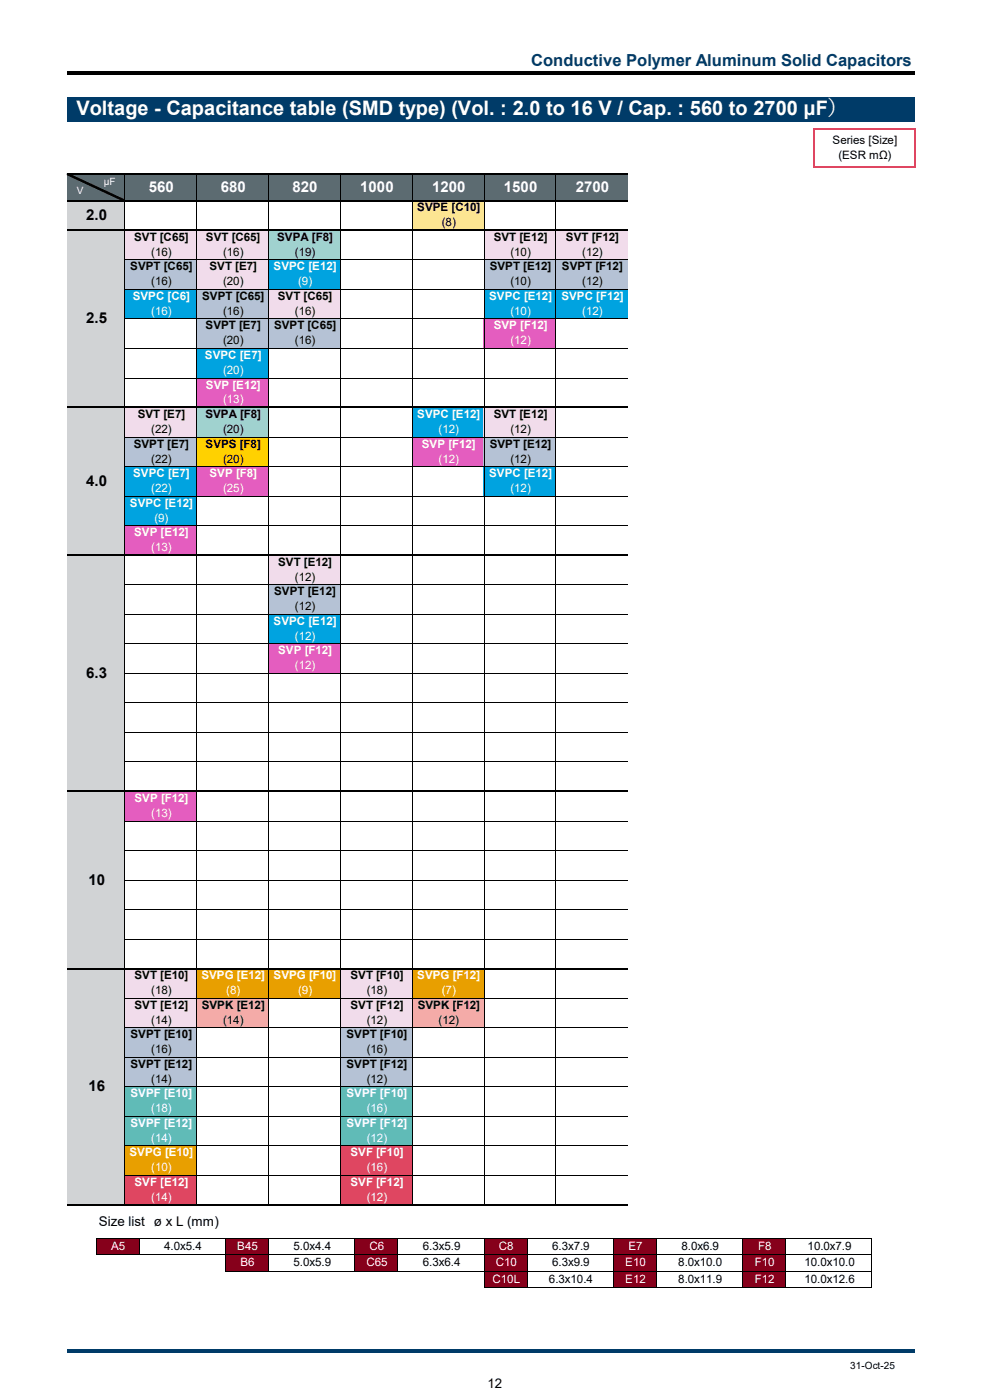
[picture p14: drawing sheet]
<svg xmlns="http://www.w3.org/2000/svg" width="210mm" height="297mm" viewBox="0 0 210 297" stroke-linecap="round" stroke-linejoin="round" font-family="sans-serif">
<defs><g id="words">
<text font-size="4.2" fill="#fff" x="16.2" y="24.5">Voltage - Capacitance table (SMD type) (Vol. : 2.0 to 16 V / Cap. : 560 to 2700 μF）</text>
<text font-size="3.5" fill="#003b68" x="112.7" y="14.1">Conductive Polymer Aluminum Solid Capacitors</text>
<g font-size="3.2" fill="#fff">
<text x="31.6" y="40.7">560</text>
<text x="46.8" y="40.7">680</text>
<text x="62.1" y="40.7">820</text>
<text x="76.4" y="40.7">1000</text>
<text x="91.7" y="40.7">1200</text>
<text x="106.9" y="40.7">1500</text>
<text x="122.1" y="40.7">2700</text>
</g>
<g font-size="3.2">
<text x="18.3" y="46.7">2.0</text>
<text x="18.3" y="68.6">2.5</text>
<text x="18.3" y="103.1">4.0</text>
<text x="18.3" y="143.8">6.3</text>
<text x="18.8" y="187.7">10</text>
<text x="18.8" y="231.5">16</text>
</g>
<g font-size="2.8">
<text x="21" y="260.2">Size list ø x L (mm)</text>
<text x="103.4" y="294.5">12</text>
</g>
<g font-size="2.5">
<text x="176.6" y="30.6">Series [Size]</text>
<text x="177.8" y="33.8">(ESR mΩ)</text>
<text x="88.5" y="44.8">SVPE [C10]</text>
<text x="28.5" y="51.1">SVT [C65]</text>
<text x="43.7" y="51.1">SVT [C65]</text>
<text x="58.8" y="51.1">SVPA [F8]</text>
<text x="93.7" y="48">(8)</text>
<text x="104.7" y="51.1">SVT [E12]</text>
<text x="120.1" y="51.1">SVT [F12]</text>
<text x="27.6" y="57.4">SVPT [C65]</text>
<text x="32.1" y="54.3">(16)</text>
<text x="44.5" y="57.4">SVT [E7]</text>
<text x="47.3" y="54.3">(16)</text>
<text x="62.6" y="54.3">(19)</text>
<text x="103.9" y="57.4">SVPT [E12]</text>
<text x="108.3" y="54.3">(10)</text>
<text x="119.2" y="57.4">SVPT [F12]</text>
<text x="123.5" y="54.3">(12)</text>
<text x="32.1" y="60.5">(16)</text>
<text x="42.9" y="63.6">SVPT [C65]</text>
<text x="47.3" y="60.5">(20)</text>
<text x="58.9" y="63.6">SVT [C65]</text>
<text x="108.3" y="60.5">(10)</text>
<text x="123.5" y="60.5">(12)</text>
<text x="43.6" y="69.9">SVPT [E7]</text>
<text x="47.3" y="66.8">(16)</text>
<text x="58.1" y="69.9">SVPT [C65]</text>
<text x="62.6" y="66.8">(16)</text>
<text x="47.3" y="73.1">(20)</text>
<text x="62.6" y="73.1">(16)</text>
<text x="29.2" y="88.7">SVT [E7]</text>
<text x="43.6" y="88.7">SVPA [F8]</text>
<text x="104.7" y="88.7">SVT [E12]</text>
<text x="28.4" y="95">SVPT [E7]</text>
<text x="32.1" y="91.9">(22)</text>
<text x="43.6" y="95">SVPS [F8]</text>
<text x="47.3" y="91.9">(20)</text>
<text x="103.9" y="95">SVPT [E12]</text>
<text x="108.3" y="91.9">(12)</text>
<text x="32.1" y="98.1">(22)</text>
<text x="47.3" y="98.1">(20)</text>
<text x="108.3" y="98.1">(12)</text>
<text x="59" y="120">SVT [E12]</text>
<text x="62.6" y="123.2">(12)</text>
<text x="58.2" y="126.3">SVPT [E12]</text>
<text x="62.6" y="129.5">(12)</text>
<text x="28.5" y="207.7">SVT [E10]</text>
<text x="74.3" y="207.7">SVT [F10]</text>
<text x="28.5" y="214">SVT [E12]</text>
<text x="32.1" y="210.9">(18)</text>
<text x="42.8" y="214">SVPK [E12]</text>
<text x="74.3" y="214">SVT [F12]</text>
<text x="77.8" y="210.9">(18)</text>
<text x="88.6" y="214">SVPK [F12]</text>
<text x="27.7" y="220.3">SVPT [E10]</text>
<text x="32.1" y="217.2">(14)</text>
<text x="47.3" y="217.2">(14)</text>
<text x="73.5" y="220.3">SVPT [F10]</text>
<text x="77.8" y="217.2">(12)</text>
<text x="93.1" y="217.2">(12)</text>
<text x="27.7" y="226.5">SVPT [E12]</text>
<text x="32.1" y="223.4">(16)</text>
<text x="73.5" y="226.5">SVPT [F12]</text>
<text x="77.8" y="223.4">(16)</text>
<text x="32.1" y="229.7">(14)</text>
<text x="77.8" y="229.7">(12)</text>
<text x="34.8" y="265.1">4.0x5.4</text>
<text x="62.3" y="265.1">5.0x4.4</text>
<text x="62.3" y="268.6">5.0x5.9</text>
<text x="89.7" y="265.1">6.3x5.9</text>
<text x="89.7" y="268.6">6.3x6.4</text>
<text x="117.1" y="265.1">6.3x7.9</text>
<text x="117.1" y="268.6">6.3x9.9</text>
<text x="143.9" y="268.6">8.0x10.0</text>
<text x="144.6" y="265.1">8.0x6.9</text>
<text x="170.6" y="268.6">10.0x10.0</text>
<text x="171.3" y="265.1">10.0x7.9</text>
<text x="116.5" y="272.1">6.3x10.4</text>
<text x="143.9" y="272.1">8.0x11.9</text>
<text x="170.6" y="272.1">10.0x12.6</text>
</g>
<g font-size="2.5" fill="#fff">
<text x="58" y="57.4">SVPC [E12]</text>
<text x="28.2" y="63.6">SVPC [C6]</text>
<text x="63.2" y="60.5">(9)</text>
<text x="103.8" y="63.6">SVPC [E12]</text>
<text x="119.1" y="63.6">SVPC [F12]</text>
<text x="32.1" y="66.8">(16)</text>
<text x="104.7" y="69.9">SVP [F12]</text>
<text x="108.3" y="66.8">(10)</text>
<text x="123.5" y="66.8">(12)</text>
<text x="43.5" y="76.2">SVPC [E7]</text>
<text x="108.3" y="73.1">(12)</text>
<text x="43.7" y="82.4">SVP [E12]</text>
<text x="47.3" y="79.3">(20)</text>
<text x="47.3" y="85.6">(13)</text>
<text x="88.5" y="88.7">SVPC [E12]</text>
<text x="89.5" y="95">SVP [F12]</text>
<text x="93.1" y="91.9">(12)</text>
<text x="28.2" y="101.2">SVPC [E7]</text>
<text x="44.5" y="101.2">SVP [F8]</text>
<text x="93.1" y="98.1">(12)</text>
<text x="103.8" y="101.2">SVPC [E12]</text>
<text x="27.6" y="107.5">SVPC [E12]</text>
<text x="32.1" y="104.4">(22)</text>
<text x="47.3" y="104.4">(25)</text>
<text x="108.3" y="104.4">(12)</text>
<text x="28.5" y="113.8">SVP [E12]</text>
<text x="32.8" y="110.7">(9)</text>
<text x="32.1" y="116.9">(13)</text>
<text x="58" y="132.5">SVPC [E12]</text>
<text x="62.6" y="135.7">(12)</text>
<text x="59" y="138.8">SVP [F12]</text>
<text x="62.6" y="142">(12)</text>
<text x="28.5" y="170.1">SVP [F12]</text>
<text x="32.1" y="173.3">(13)</text>
<text x="42.7" y="207.7">SVPG [E12]</text>
<text x="58" y="207.7">SVPG [F10]</text>
<text x="88.5" y="207.7">SVPG [F12]</text>
<text x="48" y="210.9">(8)</text>
<text x="63.2" y="210.9">(9)</text>
<text x="93.7" y="210.9">(7)</text>
<text x="27.7" y="232.8">SVPF [E10]</text>
<text x="73.5" y="232.8">SVPF [F10]</text>
<text x="27.7" y="239.1">SVPF [E12]</text>
<text x="32.1" y="236">(18)</text>
<text x="73.5" y="239.1">SVPF [F12]</text>
<text x="77.8" y="236">(16)</text>
<text x="27.5" y="245.3">SVPG [E10]</text>
<text x="32.1" y="242.2">(14)</text>
<text x="74.3" y="245.3">SVF [F10]</text>
<text x="77.8" y="242.2">(12)</text>
<text x="28.5" y="251.6">SVF [E12]</text>
<text x="32.1" y="248.5">(10)</text>
<text x="74.3" y="251.6">SVF [F12]</text>
<text x="77.8" y="248.5">(16)</text>
<text x="32.1" y="254.8">(14)</text>
<text x="77.8" y="254.8">(12)</text>
<text x="23.6" y="265.1">A5</text>
<text x="50.3" y="265.1">B45</text>
<text x="51" y="268.6">B6</text>
<text x="77.7" y="268.6">C65</text>
<text x="78.4" y="265.1">C6</text>
<text x="105.2" y="268.6">C10</text>
<text x="105.8" y="265.1">C8</text>
<text x="132.6" y="268.6">E10</text>
<text x="133.3" y="265.1">E7</text>
<text x="160.2" y="268.6">F10</text>
<text x="160.8" y="265.1">F8</text>
<text x="104.5" y="272.1">C10L</text>
<text x="132.6" y="272.1">E12</text>
<text x="160.2" y="272.1">F12</text>
</g>
<g font-size="2.1" fill="#fff">
<text x="16.3" y="41.2">V</text>
<text x="22" y="39.2">μF</text>
</g>
<text font-size="2.1" x="180.4" y="290.4">31-Oct-25</text>
</g></defs>
<path d="M14.3 20.6h179.8v5.1h-179.8z" fill-rule="evenodd" fill="#003b68"/>
<path d="M14.3 36.9h118.9v5.7h-118.9z" fill-rule="evenodd" fill="#5c6b71"/>
<path d="M14.3 42.6h12.2v6.3h-12.2z" fill-rule="evenodd" fill="#d1d3d5"/>
<path d="M87.4 42.6h15.3v6.3h-15.3z" fill-rule="evenodd" fill="#fce592"/>
<path d="M14.3 48.9h12.2v6.3h-12.2z" fill-rule="evenodd" fill="#d1d3d5"/>
<path d="M26.5 48.9h30.5v6.3h-30.5z" fill-rule="evenodd" fill="#f1dceb"/>
<path d="M56.9 48.9h15.3v6.3h-15.3z" fill-rule="evenodd" fill="#a0d2cf"/>
<path d="M102.7 48.9h30.5v6.3h-30.5z" fill-rule="evenodd" fill="#f1dceb"/>
<path d="M14.3 55.1h12.2v6.3h-12.2z" fill-rule="evenodd" fill="#d1d3d5"/>
<path d="M26.5 55.1h15.2v6.3h-15.2z" fill-rule="evenodd" fill="#b5c2d5"/>
<path d="M41.7 55.1h15.3v6.3h-15.3z" fill-rule="evenodd" fill="#f1dceb"/>
<path d="M56.9 55.1h15.3v6.3h-15.3z" fill-rule="evenodd" fill="#00a3e0"/>
<path d="M102.7 55.1h30.5v6.3h-30.5z" fill-rule="evenodd" fill="#b5c2d5"/>
<path d="M14.3 61.4h12.2v6.3h-12.2z" fill-rule="evenodd" fill="#d1d3d5"/>
<path d="M26.5 61.4h15.2v6.3h-15.2z" fill-rule="evenodd" fill="#00a3e0"/>
<path d="M41.7 61.4h15.3v6.3h-15.3z" fill-rule="evenodd" fill="#b5c2d5"/>
<path d="M56.9 61.4h15.3v6.3h-15.3z" fill-rule="evenodd" fill="#f1dceb"/>
<path d="M102.7 61.4h30.5v6.3h-30.5z" fill-rule="evenodd" fill="#00a3e0"/>
<path d="M14.3 67.7h12.2v6.3h-12.2z" fill-rule="evenodd" fill="#d1d3d5"/>
<path d="M41.7 67.7h30.5v6.3h-30.5z" fill-rule="evenodd" fill="#b5c2d5"/>
<path d="M102.7 67.7h15.2v6.3h-15.2z" fill-rule="evenodd" fill="#e45dbf"/>
<path d="M14.3 73.9h12.2v6.3h-12.2z" fill-rule="evenodd" fill="#d1d3d5"/>
<path d="M41.7 73.9h15.3v6.3h-15.3z" fill-rule="evenodd" fill="#00a3e0"/>
<path d="M14.3 80.2h12.2v6.3h-12.2z" fill-rule="evenodd" fill="#d1d3d5"/>
<path d="M41.7 80.2h15.3v6.3h-15.3z" fill-rule="evenodd" fill="#e45dbf"/>
<path d="M14.3 86.4h12.2v6.4h-12.2z" fill-rule="evenodd" fill="#d1d3d5"/>
<path d="M26.5 86.4h15.2v6.4h-15.2z" fill-rule="evenodd" fill="#f1dceb"/>
<path d="M41.7 86.4h15.3v6.4h-15.3z" fill-rule="evenodd" fill="#a0d2cf"/>
<path d="M87.4 86.4h15.3v6.4h-15.3z" fill-rule="evenodd" fill="#00a3e0"/>
<path d="M102.7 86.4h15.2v6.4h-15.2z" fill-rule="evenodd" fill="#f1dceb"/>
<path d="M14.3 92.7h12.2v6.3h-12.2z" fill-rule="evenodd" fill="#d1d3d5"/>
<path d="M26.5 92.7h15.2v6.3h-15.2z" fill-rule="evenodd" fill="#b5c2d5"/>
<path d="M41.7 92.7h15.3v6.3h-15.3z" fill-rule="evenodd" fill="#ffd100"/>
<path d="M87.4 92.7h15.3v6.3h-15.3z" fill-rule="evenodd" fill="#e45dbf"/>
<path d="M102.7 92.7h15.2v6.3h-15.2z" fill-rule="evenodd" fill="#b5c2d5"/>
<path d="M14.3 99h12.2v6.3h-12.2z" fill-rule="evenodd" fill="#d1d3d5"/>
<path d="M26.5 99h15.2v6.3h-15.2z" fill-rule="evenodd" fill="#00a3e0"/>
<path d="M41.7 99h15.3v6.3h-15.3z" fill-rule="evenodd" fill="#e45dbf"/>
<path d="M102.7 99h15.2v6.3h-15.2z" fill-rule="evenodd" fill="#00a3e0"/>
<path d="M14.3 105.2h12.2v6.4h-12.2z" fill-rule="evenodd" fill="#d1d3d5"/>
<path d="M26.5 105.2h15.2v6.4h-15.2z" fill-rule="evenodd" fill="#00a3e0"/>
<path d="M14.3 111.5h12.2v6.3h-12.2z" fill-rule="evenodd" fill="#d1d3d5"/>
<path d="M26.5 111.5h15.2v6.3h-15.2z" fill-rule="evenodd" fill="#e45dbf"/>
<path d="M14.3 117.8h12.2v6.3h-12.2z" fill-rule="evenodd" fill="#d1d3d5"/>
<path d="M56.9 117.8h15.3v6.3h-15.3z" fill-rule="evenodd" fill="#f1dceb"/>
<path d="M14.3 124h12.2v6.3h-12.2z" fill-rule="evenodd" fill="#d1d3d5"/>
<path d="M56.9 124h15.3v6.3h-15.3z" fill-rule="evenodd" fill="#b5c2d5"/>
<path d="M14.3 130.3h12.2v6.3h-12.2z" fill-rule="evenodd" fill="#d1d3d5"/>
<path d="M56.9 130.3h15.3v6.3h-15.3z" fill-rule="evenodd" fill="#00a3e0"/>
<path d="M14.3 136.6h12.2v6.3h-12.2z" fill-rule="evenodd" fill="#d1d3d5"/>
<path d="M56.9 136.6h15.3v6.3h-15.3z" fill-rule="evenodd" fill="#e45dbf"/>
<path d="M14.3 142.8h12.2v31.4h-12.2z" fill-rule="evenodd" fill="#d1d3d5"/>
<path d="M26.5 167.9h15.2v6.3h-15.2z" fill-rule="evenodd" fill="#e45dbf"/>
<path d="M14.3 174.2h12.2v37.6h-12.2z" fill-rule="evenodd" fill="#d1d3d5"/>
<path d="M26.5 205.5h15.2v6.3h-15.2z" fill-rule="evenodd" fill="#f1dceb"/>
<path d="M41.7 205.5h30.5v6.3h-30.5z" fill-rule="evenodd" fill="#e89f00"/>
<path d="M72.2 205.5h15.3v6.3h-15.3z" fill-rule="evenodd" fill="#f1dceb"/>
<path d="M87.4 205.5h15.3v6.3h-15.3z" fill-rule="evenodd" fill="#e89f00"/>
<path d="M14.3 211.8h12.2v6.3h-12.2z" fill-rule="evenodd" fill="#d1d3d5"/>
<path d="M26.5 211.8h15.2v6.3h-15.2z" fill-rule="evenodd" fill="#f1dceb"/>
<path d="M41.7 211.8h15.3v6.3h-15.3z" fill-rule="evenodd" fill="#f4aba8"/>
<path d="M72.2 211.8h15.3v6.3h-15.3z" fill-rule="evenodd" fill="#f1dceb"/>
<path d="M87.4 211.8h15.3v6.3h-15.3z" fill-rule="evenodd" fill="#f4aba8"/>
<path d="M14.3 218h12.2v12.6h-12.2z" fill-rule="evenodd" fill="#d1d3d5"/>
<g fill="#b5c2d5">
<path d="M26.5 218h15.2v12.6h-15.2z" fill-rule="evenodd"/>
<path d="M72.2 218h15.3v12.6h-15.3z" fill-rule="evenodd"/>
</g>
<path d="M14.3 230.6h12.2v12.5h-12.2z" fill-rule="evenodd" fill="#d1d3d5"/>
<g fill="#60bbb7">
<path d="M26.5 230.6h15.2v12.5h-15.2z" fill-rule="evenodd"/>
<path d="M72.2 230.6h15.3v12.5h-15.3z" fill-rule="evenodd"/>
</g>
<path d="M14.3 243.1h12.2v6.3h-12.2z" fill-rule="evenodd" fill="#d1d3d5"/>
<path d="M26.5 243.1h15.2v6.3h-15.2z" fill-rule="evenodd" fill="#e89f00"/>
<path d="M72.2 243.1h15.3v6.3h-15.3z" fill-rule="evenodd" fill="#df4661"/>
<path d="M14.3 249.3h12.2v6.4h-12.2z" fill-rule="evenodd" fill="#d1d3d5"/>
<g fill="#df4661">
<path d="M26.5 249.3h15.2v6.4h-15.2z" fill-rule="evenodd"/>
<path d="M72.2 249.3h15.3v6.4h-15.3z" fill-rule="evenodd"/>
</g>
<g fill="#86001b">
<path d="M20.4 262.6h9.2v3.6h-9.2z" fill-rule="evenodd"/>
<path d="M47.8 262.6h9.2v3.6h-9.2z" fill-rule="evenodd"/>
<path d="M75.2 262.6h9.2v3.6h-9.2z" fill-rule="evenodd"/>
<path d="M102.7 262.6h9.1v3.6h-9.1z" fill-rule="evenodd"/>
<path d="M130.1 262.6h9.2v3.6h-9.2z" fill-rule="evenodd"/>
<path d="M157.5 262.6h9.2v3.6h-9.2z" fill-rule="evenodd"/>
<path d="M47.8 266.2h9.2v3.5h-9.2z" fill-rule="evenodd"/>
<path d="M75.2 266.2h9.2v3.5h-9.2z" fill-rule="evenodd"/>
<path d="M102.7 266.2h9.1v3.5h-9.1z" fill-rule="evenodd"/>
<path d="M130.1 266.2h9.2v3.5h-9.2z" fill-rule="evenodd"/>
<path d="M157.5 266.2h9.2v3.5h-9.2z" fill-rule="evenodd"/>
<path d="M102.7 269.7h9.1v3.5h-9.1z" fill-rule="evenodd"/>
<path d="M130.1 269.7h9.2v3.5h-9.2z" fill-rule="evenodd"/>
<path d="M157.5 269.7h9.2v3.5h-9.2z" fill-rule="evenodd"/>
</g>
<g fill="none" stroke="#000" stroke-width=".21">
<path d="M26.5 37.1v5.3M41.7 37.1v5.3M57 37.1v5.3M72.2 37.1v5.3M87.4 37.1v5.3M102.7 37.1v5.3M117.9 37.1v5.3M26.5 42.8v5.9M26.5 49v37.3M26.5 55.1h106.7M41.7 42.8v5.9M41.7 49v37.3"/>
<path d="M57 42.8v5.9M57 49v37.3M72.2 42.8v5.9M72.2 49v37.3M87.4 42.8v5.9M87.4 49v37.3M102.7 42.8v5.9M102.7 49v37.3M117.9 42.8v5.9M117.9 49v37.3M26.5 61.4h106.7M26.5 67.7h106.7"/>
<path d="M26.5 73.9h106.7M26.5 86.6v31M26.5 80.2h106.7M26.5 92.7h106.7M26.5 99h106.7M41.7 86.6v31M57 86.6v31M72.2 86.6v31M87.4 86.6v31M102.7 86.6v31M117.9 86.6v31M26.5 117.9v49.8"/>
<path d="M26.5 105.3h106.7M26.5 111.5h106.7M41.7 117.9v49.8M57 117.9v49.8M72.2 117.9v49.8M87.4 117.9v49.8M102.7 117.9v49.8M117.9 117.9v49.8M26.5 124.1h106.7M26.5 130.3h106.7M26.5 136.6h106.7M26.5 142.9h106.7"/>
<path d="M26.5 149.1h106.7M26.5 155.4h106.7M26.5 168.1v37.2M26.5 161.7h106.7M26.5 174.2h106.7M41.7 168.1v37.2M57 168.1v37.2M72.2 168.1v37.2M87.4 168.1v37.2M102.7 168.1v37.2M117.9 168.1v37.2M26.5 180.4h106.7"/>
<path d="M26.5 186.7h106.7M26.5 193h106.7M26.5 199.2h106.7M26.5 205.7v49.7M26.5 211.8h106.7M26.5 218h106.7M41.7 205.7v49.7M57 205.7v49.7M72.2 205.7v49.7M87.4 205.7v49.7M102.7 205.7v49.7M117.9 205.7v49.7"/>
<path d="M26.5 224.3h106.7M26.5 230.6h106.7M26.5 236.8h106.7M26.5 243.1h106.7M26.5 249.4h106.7M20.4 262.6v3.6M20.4 262.7h164.6v10.5M20.4 266.2h164.6M29.5 262.7v3.5M47.8 262.7v7M47.8 269.7h137.2M57 262.7v7"/>
<path d="M75.3 262.7v7M84.4 262.7v7M102.7 262.7v10.5M102.7 273.2h82.3M111.8 262.7v10.5M130.1 262.7v10.5M139.3 262.7v10.5M157.5 262.7v10.5M166.7 262.7v10.5"/>
</g>
<path d="M172.8 27.3v8.3M172.9 27.4h21.4M172.9 35.5h21.4M194.1 27.6v8" fill="none" stroke="#df4661" stroke-width=".34"/>
<path d="M14.3 15.1h179.8v.7h-179.8z" fill-rule="evenodd" fill="#000"/>
<path d="M14.3 36.9h118.9M14.3 42.6h118.9M14.3 48.9h118.9M14.3 86.4h118.9M14.3 117.8h118.9M14.3 167.9h118.9M14.3 205.5h118.9M14.3 255.6h118.9" fill="none" stroke="#000" stroke-width=".34"/>
<path d="M14.3 286.3h179.8v.7h-179.8z" fill-rule="evenodd" fill="#003b68"/>
<path d="M14.3 36.9h.4l11.8 5.5v.2h-.4l-11.8-5.5z" fill-rule="evenodd" fill="#000" stroke="#000" stroke-width=".21"/>
<use href="#words"/>
</svg>
